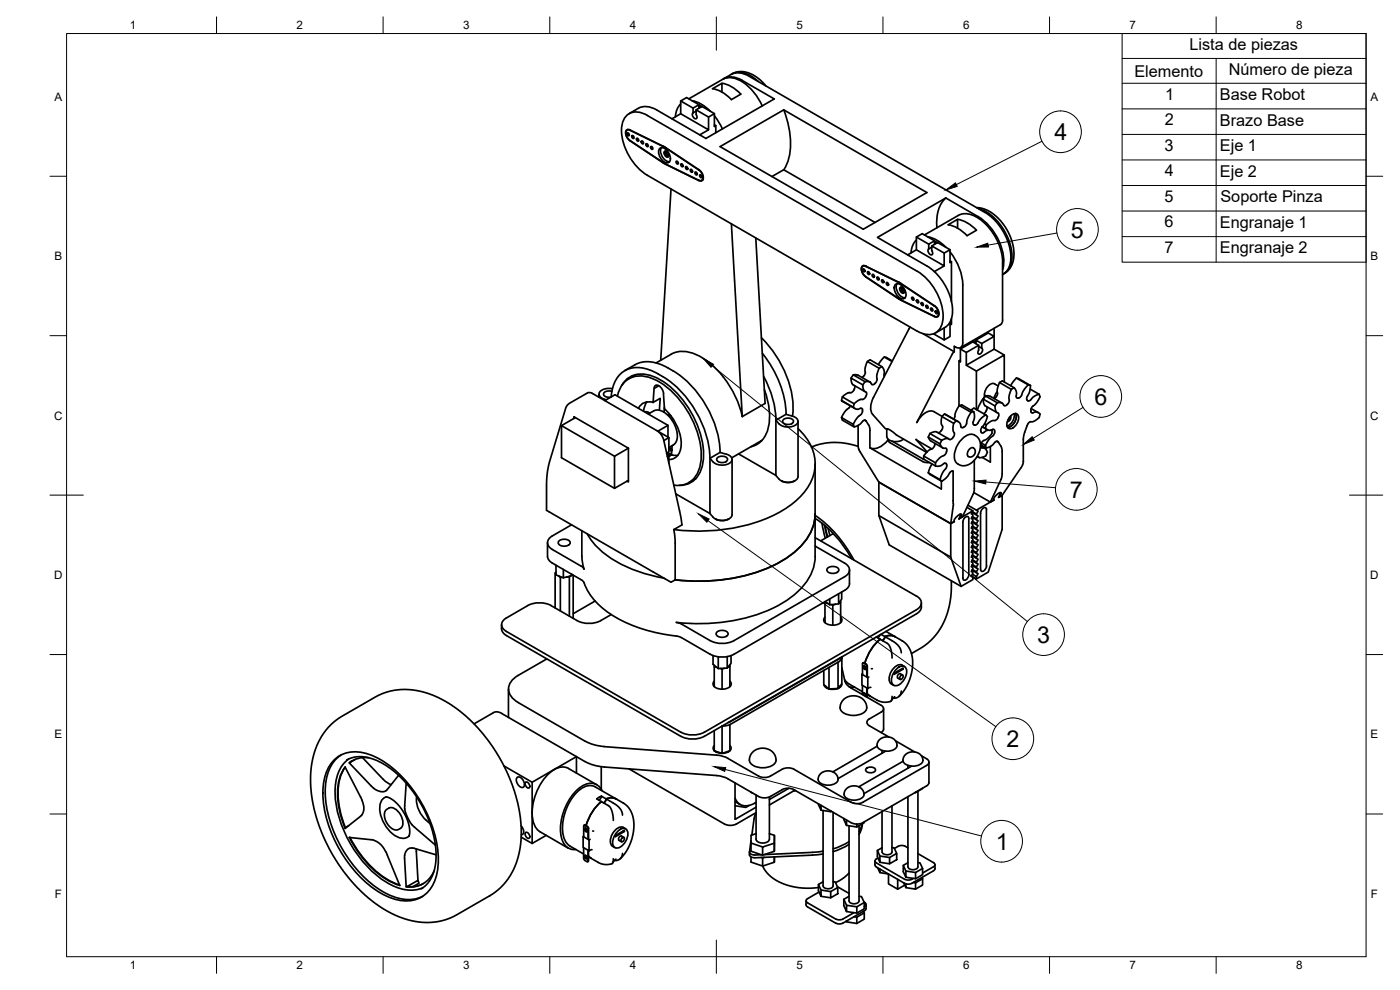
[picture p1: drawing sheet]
<svg xmlns="http://www.w3.org/2000/svg" width="420mm" height="297mm" viewBox="0 0 420 297" stroke-linecap="round" stroke-linejoin="round" font-family="sans-serif">
<defs><g id="words">
<g font-size="7">
<text x="316.4" y="42">4</text>
<text x="321.4" y="71.3">5</text>
<text x="328.4" y="121.4">6</text>
<text x="321.1" y="149.3">7</text>
<text x="311.3" y="192.9">3</text>
<text x="302.1" y="224.2">2</text>
<text x="298.9" y="254.9">1</text>
</g>
<g font-size="4.9">
<text x="357" y="15.1">Lista de piezas</text>
<text x="340.4" y="23">Elemento</text>
<text x="368.8" y="22.5">Número de pieza</text>
<text x="349.7" y="29.9">1</text>
<text x="366.1" y="30">Base Robot</text>
<text x="349.6" y="37.6">2</text>
<text x="366.1" y="37.7">Brazo Base</text>
<text x="349.5" y="45.2">3</text>
<text x="366.1" y="45.3">Eje 1</text>
<text x="349.6" y="52.9">4</text>
<text x="366.1" y="53">Eje 2</text>
<text x="349.5" y="60.6">5</text>
<text x="366.3" y="60.7">Soporte Pinza</text>
<text x="349.5" y="68.2">6</text>
<text x="366.1" y="68.3">Engranaje 1</text>
<text x="349.5" y="75.9">7</text>
<text x="366.1" y="76">Engranaje 2</text>
</g>
<g font-size="3.5">
<text x="39" y="8.8">1</text>
<text x="89" y="8.8">2</text>
<text x="139" y="8.8">3</text>
<text x="189" y="8.8">4</text>
<text x="239" y="8.8">5</text>
<text x="289" y="8.8">6</text>
<text x="339" y="8.8">7</text>
<text x="389" y="8.8">8</text>
<text x="16.3" y="30.2">A</text>
<text x="411.3" y="30.2">A</text>
<text x="16.3" y="78">B</text>
<text x="411.3" y="78">B</text>
<text x="16.2" y="125.9">C</text>
<text x="411.2" y="125.9">C</text>
<text x="16.2" y="173.7">D</text>
<text x="411.2" y="173.7">D</text>
<text x="16.3" y="221.6">E</text>
<text x="411.3" y="221.6">E</text>
<text x="16.4" y="269.4">F</text>
<text x="411.4" y="269.4">F</text>
<text x="39" y="290.8">1</text>
<text x="89" y="290.8">2</text>
<text x="139" y="290.8">3</text>
<text x="189" y="290.8">4</text>
<text x="239" y="290.8">5</text>
<text x="289" y="290.8">6</text>
<text x="339" y="290.8">7</text>
<text x="389" y="290.8">8</text>
</g>
</g></defs>
<!-- layer: Visible -->
<g fill="none" stroke="#000" stroke-width=".51">
<path d="M188.1 34.6a5 5 0 0 1 6.2 0l81 46.8a16.8 16.8 0 0 1 7.7 14.6 4.4 4.4 0 0 1-6.7 3.9l-82-47.3a16.8 16.8 0 0 1-7.7-14.6 5.4 5.4 0 0 1 1.5-3.4zM188.2 39.9l.5 .2 .1 .6-.5-.2zM188.5 38.8l-.3 .2M189.1 39.1l10.1 4.8M189.2 39.1a.9 .9 0 0 0-1.2 .1 .9 .9 0 0 0-.1 1.1l.6 1.3 .7 .6M189.2 39.1h-.1M204.3 30.3v3.8l8.3 4.9v-3.9M204.3 34.1l-2.6 1.6M204.3 31.2l-1 1.3-.6 2.6M206.7 29.7l10.2-5.9a6.8 6.8 0 0 1 7.5 2 18 18 0 0 1 4.4 6M207.7 30.2a10.2 10.2 0 0 1 5.5 3.2M208 33.8a1.13 1.13 0 0 0 1 1.8l.2-.4-.3-.8"/>
<path d="M208.9 34.4v-1.4l1.8-1.1 3.7 2.2v3.8l.4-.2M208.9 33l3.7 2.1 1.8-1M209.8 32.5v-1.1l-1.8 1v1.5l.9-.6M209.8 31.4l-3.7-2.1-1.8 1 3.7 2.1M209.8 31.7l.8 .3M210.6 32h-.5l-.3 .3M212.6 39l-2.6 1.5M214.4 37.5l.4 .2v2.1M214.4 34.8l2.4 3.9M216.7 25a9.9 9.9 0 0 1 5.6 3.3l-2.8 1.6a10.2 10.2 0 0 0-5.7-3.3l2.9-1.6v2.7M217.1 23.7a5.4 5.4 0 0 1 5.7 .4M217.3 23.6a6.5 6.5 0 0 1 4.6-1.7l1.5 .3 1.5 .7 70.7 40.8"/>
<path d="M219.6 22.3a5.7 5.7 0 0 1 6.2 .8l1.8 1.3M219.7 22.2l2.3-.7 2.5 .3 1.6 .7 1.4 1 2.4 2.3M222.7 24.1l9.7 5.6-20.5 11.8-14.8-8.5a5.5 5.5 0 0 0-5.5-.5l-2.8 1.6M235.2 33a23 23 0 0 1 1 16l-1 1.9M189.1 42.2l10 6.6M189.2 42.3a2.61 2.61 0 0 1-1.2-3.3l.7-.2 .5 .2 9.9 4.9M189.2 42.3l9.9 6.6M189.6 40.7l.5 .2 .1 .6-.4-.2zM191.1 41.5l.4 .2 .2 .6-.5-.1zM192.5 42.4l.5 .1 .1 .6-.5-.1zM193.9 43.2l.5 .1 .1 .6-.5-.1zM195.3 44l.5 .1 .1 .7-.5-.2z"/>
<path d="M197.9 44.7a1.57 1.57 0 0 1 2.4 .6l.7 1.1a1.43 1.43 0 0 1 .2 1.6 1.43 1.43 0 0 1-1.3 .8 3.4 3.4 0 0 1-2-4.1zM198.5 44.3a3.2 3.2 0 0 0 2.4 4.2M199.1 43.9l10.6 7M199.1 48.9l.7 .4M199.1 44l.6 .4M199.1 48.8l10.6 5.3M199.5 45.4a1.16 1.16 0 0 1 1 1.7 1.16 1.16 0 0 1-1-1.7zM199.7 45.3a1.36 1.36 0 0 0 .9 1.7M199.7 44.4l10 6.6M199.8 44.3l-.1 .1M199.8 49.2l9.9 4.9a.95 .95 0 0 0 1.2 0 .95 .95 0 0 0 .1-1.3l-.6-1.3-.7-.6M200.2 45.6a.47 .47 0 0 0-.1 .6 .47 .47 0 0 0 .6 .2"/>
<path d="M201.4 56.7l-3.1 51.4M202.9 48.4l.5 .1 .1 .7-.4-.2zM204.3 49.2l.5 .1 .2 .7-.5-.2zM205.8 50l.4 .2 .2 .6-.5-.1zM207.2 50.9l.5 .1 .1 .6-.5-.1zM208.6 51.7l.5 .1 .1 .6-.5-.1zM209.7 50.9a2.47 2.47 0 0 1 1 3.1l-.6 .2-.4-.2M209.7 50.9v.1M210 52.5l.5 .1 .1 .7-.5-.2zM210.9 54l-.3 .2M216.1 44l19.1-11 43 24.8-19.1 11zM235.2 50.9l27.4 15.8"/>
<path d="M235.2 50.9l-3.5 2.1M283.8 59.4l9.7 5.5a16.5 16.5 0 0 1 7.6 15.3l-.2 .7M283.8 59.4l-20.5 11.8 14.8 8.6M283.9 59.4a10.3 10.3 0 0 0-2.7 8.9M219.5 67.2l3.3 57.8M226.8 71.4l2.8 49.6-6.8 4M259.2 79.7l-.3 .1M259.9 79.9l10.1 4.9 10.4 6.9a2.61 2.61 0 0 1 1.1 3.2l-.7 .2-.4-.1M259.9 80l10 4.8M259.9 79.9a.95 .95 0 0 0-1.2 0 .95 .95 0 0 0-.2 1.2l.7 1.4 .7 .6M259.9 79.9a.9 .9 0 0 0-1.2 .1 .9 .9 0 0 0-.1 1.2l.6 1.2 .7 .6M259.9 79.9v.1"/>
<path d="M275 72l-1 1.4-.6 2.5M275 71.1v3.9l8.4 4.8v-3.9M275 75l-2.6 1.5M278.1 79.7a16.6 16.6 0 0 1 7.6 15.2 4.9 4.9 0 0 1-2.1 3.4l-2.8 1.6M278.4 71.1a10.2 10.2 0 0 1 5.5 3.1M278.7 74.7a1.13 1.13 0 0 0 1 1.7l.2-.4-.3-.8v-1.4l1.8-1 3.7 2.1v3.9l.4-.3M279.6 73.8l3.8 2.1 1.7-1M279.6 74.2l-.9 .5M280.5 73.3v-1.1l-1.8 1.1v1.4M280.5 72.2l-3.7-2.1-1.8 1 3.7 2.2M280.5 72.5l.8 .3h-.5l-.3 .3M283.4 79.8l-3 1.7"/>
<path d="M285.1 78.3l.4 .2v12M285.1 75.6a16.9 16.9 0 0 1 3.8 9.9v17.4a1.4 1.4 0 0 1-.8 1.5 1.4 1.4 0 0 1-1.7-.5v1.7M287.4 68.5v-2.7l-2.8 1.6a10.2 10.2 0 0 1 5.6 3.3M287.4 65.8a10.2 10.2 0 0 1 5.7 3.3l-2.9 1.6M287.6 64.6l-10.1 5.9M287.6 64.6a6.2 6.2 0 0 1 6.7 1.4 17.4 17.4 0 0 1 6.6 12.6M293.1 62.3l1.4 .1 1.4 .5 2.9 1.8 2.2 2.4 2 3.5 1.1 3.3 .1 3.6-.8 2.6-.8 1-1.2 .9M293.6 62.6a15.1 15.1 0 0 1 9.5 10.5 8.9 8.9 0 0 1-.6 8l-1.2 1M295.6 63.7a16.6 16.6 0 0 1 7.6 15.2 4.7 4.7 0 0 1-2.3 3.5M300.9 78.6v17.4l-.2 .9-.4 .5-12 6.9M258.9 80.7l.5 .2 .1 .6-.4-.1zM259.9 83l10.6 7"/>
<path d="M259.9 83.1l10 6.6M260.4 81.6l.4 .1 .2 .6-.5-.1zM261.8 82.4l.5 .1 .1 .6-.5-.1zM263.2 83.2l.5 .1 .1 .6-.5-.1zM264.6 84l.5 .1 .1 .7-.5-.2zM266 84.8l.5 .1 .1 .7-.4-.2zM268.6 85.5a1.57 1.57 0 0 1 2.4 .6l.7 1.1a1.43 1.43 0 0 1 .2 1.6 1.43 1.43 0 0 1-1.3 .8 3.4 3.4 0 0 1-2-4.1zM269.2 85.1a3.2 3.2 0 0 0 2.4 4.3M269.8 89.7l.7 .4M269.8 84.8l.7 .4M270.2 86.2a1.16 1.16 0 0 1 1 1.7 1.16 1.16 0 0 1-1-1.7zM270.4 86.2a1.36 1.36 0 0 0 .9 1.6"/>
<path d="M270.4 90l10 4.9M270.4 85.2l10 6.6M270.5 85.1l-.1 .1M270.5 90.1l9.9 4.9M270.9 86.4a.47 .47 0 0 0-.1 .6 .47 .47 0 0 0 .6 .2M272.8 98.6l-10.7 20.7M273.2 98.1l-.4 .5M273.6 89.2l.5 .2 .2 .6-.5-.1zM275.1 90l.4 .2 .2 .6-.5-.1zM276.5 90.9l.5 .1 .1 .6-.5-.1zM277.9 91.7l.5 .1 .1 .6-.5-.1zM279.3 92.5l.5 .1 .1 .7-.5-.2z"/>
<path d="M280.4 91.8a2.47 2.47 0 0 1 1.1 3.1l-.7 .1-.4-.1M280.5 94.9l-.1 .1M280.5 91.7l-.1 .1M280.7 93.3l.5 .2 .1 .6-.5-.2zM281.6 94.8l-.3 .2M283.4 98.4v3.6M285.1 97.1v3.9l-1.7 1-3.2-1.8M285.5 95.6v1.8l-.4-.3M285.5 96.9l-.4 .2M298.3 98.5v6.3l-8.3 4.8v-3.8M179.7 118.3v.9M183.6 117.4l-1.3-.1a.92 .92 0 0 0-1.2 .8 .92 .92 0 0 0 .9 1l1.3 .1"/>
<path d="M183.8 116.6a3.5 3.5 0 0 0-4 1.4 2.08 2.08 0 0 0 2.1 2M185.3 118.9a7 7 0 0 1 10.2-5.4 25.6 25.6 0 0 1 13.2 14.5 18 18 0 0 1 .6 14 6.5 6.5 0 0 1-7.1 3.6M186.6 115.7a7.2 7.2 0 0 1 9.7-2.7 27.2 27.2 0 0 1 13.8 16.8 15.4 15.4 0 0 1-.7 13.1 6.4 6.4 0 0 1-5.5 2.7M187.5 111.2a11.6 11.6 0 0 1 6.6-2.7 20.1 20.1 0 0 1 13.1 6.9 31.7 31.7 0 0 1 8.9 20.3M190.7 112.4l-.1 .1M190.9 112.4l-2.2 1.2M196.3 116.5a.95 .95 0 0 1 .7-1 .95 .95 0 0 1 1.1 .5l1 1.7 .3 5a13.8 13.8 0 0 1 4.7 12.5 3.5 3.5 0 0 1-3.3 2.7M197.5 112.2a31 31 0 0 1 15.6 25.3M197.5 112.2a9.5 9.5 0 0 0-11-.3 10.1 10.1 0 0 0-3.1 7.2M197.7 115.7l-1.4 .9-.3 4.1 2.1-1.2-.2 3.6M201.4 106.3l-4.5 2.6M201.4 106.3a8.9 8.9 0 0 1 8.8 .7l3.5 2.5 3.4 3.7"/>
<path d="M217.1 113.2a29.8 29.8 0 0 1 5.7 11.8M228.5 101.4a31.1 31.1 0 0 1 9.5 22.1l-.2 1.4M228.8 106a30.9 30.9 0 0 1 7.1 18.3M229.2 112.9a28.5 28.5 0 0 1 3.7 13.2M229.4 116.9a17 17 0 0 1 .1 14.1 6.4 6.4 0 0 1-4.1 3M252.8 119.1l-.2 1M256.1 112.5l-.7 .9M256.2 117a1.23 1.23 0 0 1-1.4 .8l-2 1.3 3.5 2 1.2-.9 .8-.3a1.29 1.29 0 0 0 1.5-.8M256.4 115.7l.2 .4-.3 .9M258.8 113.3v-.1a1.8 1.8 0 0 0 .8-2.2l.7-2.6 3.5 2.1-.7 2.5a1.77 1.77 0 0 1-1.4 2.4l-.7-.8-1.4-.1M259.5 117.4l-3.6-2-.3-.7-.2-1.3 3.5 2.1 .2 1.2 .3 .7a.94 .94 0 0 1 .8 .7 .94 .94 0 0 1-.4 1M259.6 114.5l-3.5-2 1.4 .1 3.6 2"/>
<path d="M259.6 114.5l-.6 1M261.1 108l3.7 2.1 .6 1.2v1.7M261.2 108l-.9 .4M262.1 119.3a4.9 4.9 0 0 0-.2 5l3.7 4.3 .5 .2M264.7 110l-.8 .5M265.4 107.1l2.4 1.2M267.7 108.5l-2.3-1.4-1.7 2.3M277.1 100.1l9.3 5.4M286.4 105.5l-.6 .6-10.7 20.7a5.2 5.2 0 0 1 4.9-3.4l.3 .1M288.2 108.1l-.4 .2v13.5M290 109.6l3 1.7M292.1 102.6h.4l.4 .3"/>
<path d="M292.9 103.1v-1l1.7 1v1.4l-.9-.5M292.9 102.1l3.7-2.2 1.7 1-3.7 2.2M292.9 102.3l-.9 .3M293.7 103.6l-3.7 2.2-1.8-1.1M294.6 104.5a1.13 1.13 0 0 1-.9 1.7l-.2-.4 .2-2.2-1.7-1-3.8 2.1v3.9l-.4-.3M295.1 119.7l.1 1.1 .4 .9 3.6 2.1M295.1 119.7l3.5 2.1M295.7 118.8h1.4l3.7 2.2M295.7 118.8l3.6 2M295.8 118.8l-.7 .9M298.3 104.8l3.1 1.7M299.3 117.5l-1 2"/>
<path d="M299.4 118l-.3 .9-.7 .7M299.6 115.8l-1.1-.6a2.64 2.64 0 0 0-2.9 2.3l-.1 1.6-1.2 1.6-1 2.3M300 114.8l-.7 1.8 .1 1.4M300 114.8l3.5 2M300 114.8l.8-.5 3.6 2M301.4 114.6v-8.1l-8.4 4.8v11.6M303.5 116.8l-.7 2.6a1.72 1.72 0 0 1-1.4 2.3l-.9-.8-1.2-.1M304.4 116.3l-.9 .5M305 113.4l-1.7 2.3M305 113.4l3.6 2.1M305 113.4l.7 .2 3.5 2.1M308.6 115.5l.7 .2"/>
<path d="M308.6 115.5l-1.7 2.3a1.52 1.52 0 0 1-1.7 1.7l-.2-.4v-1.7l-.6-1.1M309.2 116.7l2.7 1.6M309.2 115.7l-.2 1.8-.8 1.8v.8M311.9 118.3l-1.3 .5-1.8 1.5-.5-.3M311.9 118.3a1.89 1.89 0 0 1-.4 2l-1.5 1.6M168.5 127.7l15.9 9.2M172.3 125.5v-.4l16.3 9.4M172.7 125.3l-4.2 2.4v9.6l15.9 9.2M181.5 120.2l3.1-1.8 15.9 9.2v3.5M188.6 134.5v10.1l-.4-.2M188.6 134.5l-4.2 2.4v9.6l4.2-2.4M193.5 123.6h.9l.6 .4"/>
<path d="M194.2 120.6l-.7 1.2-.3 1.6M194.6 124.2a4.1 4.1 0 0 1 6.3 .8 7.9 7.9 0 0 1 2 7.6l-.8 .9-1.4 .8M196 120.7a3.5 3.5 0 0 0-4.4 1.8M197.2 129.3l-19.8-11.4h-1.1l-5.4 3.1-.6 .5-.5 .9-5.2 17.3-.5 4.2-.1 9.2 37.4 21.6 1.2-.7v-11.6l-.4-3.5M197.2 129.2l1.3 1.2 .7 1.8M199.4 122.2l-.1 1.5M200.1 136l.6-.4v-4.3l-1.5 .9 4.9 21.7 .6 3.6-2.5 1.4M200.2 136.3l.5 .4-.4 .2M200.3 124.4l1.1 .4M200.5 135.7v.8M200.5 127.6l-3.1 1.8 3.3 1.9M200.7 136.7v2.3"/>
<path d="M201 134.5l.4 .1 .2 .6-.5-.1zM201.5 136.5l-.8 .4M201.5 136.5l1.9 .1M201.5 136.4l-.5-.3 .1 .6M201.7 133.7l-.2 2.8M201.8 125.4v.9M213.1 137.5v16.6l-10.3-5.9M213.1 137.5l.9 1.1M215.2 137.4a2.11 2.11 0 0 1 3.1 .3 1.82 1.82 0 0 1-3.1 .6l-.1-.6zM216.1 135.7l-3 1.8M216.1 135.7l1.9 .6M218 136.3l.6 .2a1.41 1.41 0 0 1 1.1 1.5 1.41 1.41 0 0 1-1.4 1.3 4.3 4.3 0 0 1-4.3-.7"/>
<path d="M219.7 137.8v16.6a2.97 2.97 0 0 1-3.6 1.7l-1.2-.3-.9-.6M228.6 132.2l-.2 .1M228.7 132.1l-9.1 5.3M232.9 126.1v16.5l-11.2-6.4M235 126a2.11 2.11 0 0 1 3.1 .3 1.82 1.82 0 0 1-3.1 .5l-.1-.5zM235.9 124.3l-3 1.8M235.9 124.3l1.9 .6M237.8 124.9l.6 .2a1.41 1.41 0 0 1 1.1 1.5 1.41 1.41 0 0 1-1.4 1.2 4.3 4.3 0 0 1-5.2-1.7M239.5 126.4v16.6a2.97 2.97 0 0 1-3.7 1.7l-.6-.1a3.9 3.9 0 0 1-2.3-2M239.5 128.6a13.5 13.5 0 0 1 4.4 14.6 22 22 0 0 1-11.6 11.3 54.8 54.8 0 0 1-30.1 4.4M244.6 139.2v27.7M252.6 125.3l.2 .7"/>
<path d="M252.8 126.1l3.5 2 1.6-.7 1.2-1.2h.7M254.7 122.5l-1.1 .9-1.1 1.9 3.6 2M255.2 121.8l-.5 .7M256.1 127.3l.2 .8M256.3 121.1l-.2 1.1M256.5 122.6l-4-2.5 4.4 2.6 .6 .1 1-.3a1.34 1.34 0 0 1-.3 2M257.5 133.9l-3.2-.8-4.2-.4-3.7 .5-2.9 .9M257.5 127.6v6.2M257.6 133.7l.1 .9M257.7 134.7l.4 .9M258.1 135.6l5.7 9.1M258.2 124.5l-1 .9-1.1 1.9"/>
<path d="M259.5 126.1l.4 .3 .8 1.1M259.8 126.2l.2 .2M260.7 127.5l.4 1.1v5.8M261.1 134.4l21.4 12.3v-2.4M266.1 131a2.78 2.78 0 0 0 3.8 1.4l1.3-.7M266.1 131v-2.2a3.4 3.4 0 0 1 2.4 1.3l9.6 5.6M266.4 131.7v.3M266.5 131.9l.6 .9 9.8 5.7 1.2 .3h.9M266.5 132.1a4.8 4.8 0 0 1-5.4 2.2M267.8 132.4l9.6 5.5M277.2 136.8v1l3.6 2M278.6 131.1l.7 1.2 3.7 2.1"/>
<path d="M278.6 131.1l3.5 2.1M279.1 130.1l-.5 1M279.1 130.1l1.2-.5 .7-.1 3.6 2.1M279.1 130.1l3.5 2M279.6 134.7l-4.7-2.8 3.3 3.7M279.7 139.2l-1.1 2.7M280.3 123.5l2.4 1.4M280.5 133.6a1.95 1.95 0 0 1-1.5 1.3l-1.8 1.9 3.6 2.1 1.8-1.9a1.77 1.77 0 0 0 1.4-2.5h-.2M280.6 133l-.1 .6M280.8 138.8v1M282.1 133.2l.8 1.1 .8 .2M282.6 132.1l-.5 1.1"/>
<path d="M282.7 125l-.2 2.2a1.56 1.56 0 0 1 .4 1.6 1.56 1.56 0 0 1-1.4 1M282.7 125l3.5 2M283.5 124.2l4 2.3M283.5 124.2l3.5 2.1M283.5 124.2l-.8 .8M284 139.2l.1 .9-1.4 2.1-.6 1.7M284 139.2l-.5-.2-1.5 .8h-1.2M286.2 131a.95 .95 0 0 1-.7 .8 .95 .95 0 0 1-1-.2h-.8l-1.1 .5M286.2 127l-.2 1.5 .1 .9a1.32 1.32 0 0 1 .1 1.6M286.6 124.9l-.4 .8M287 126.3l1.1 .7 .3 1.2a1.36 1.36 0 0 0 1.7-1.2M287 126.3l-.8 .7"/>
<path d="M287.9 121.7l-1.1 1.9-.2 1.3M287.9 121.7l3.5 2-1.1 2-.2 1.3M287.9 121.7l.8-.2 3.5 2.1 .3 1.4-.4 1.6a.74 .74 0 0 0 .5 1 .74 .74 0 0 0 .9-.7l.8-1.2 1.5-1.2M288.6 131.8a3.2 3.2 0 0 1 4.2-1.1l.9 .9 .5 1.5-.1 1.9-.6 1.5-1.3 1.8-1.2 .9-1.4 .5-1.4-.1a2.76 2.76 0 0 1-1.7-3.5 8.2 8.2 0 0 1 2.1-4.3zM290.6 136.9a1.55 1.55 0 0 1-.1-1.8 1.55 1.55 0 0 1 1.7-.6l.5 .8-.3 1.1-.8 .7-1-.1M291.4 123.1l.9-.6 3.5 2M292.2 123.5l-.8 .2M292.4 138.1l-.1 9.5-3.4 7.5-1.1 .6M293.2 137h.3M293.4 137l.5 .3M294.3 133.8l1.2 .7M294.4 133.5l1.6 .9"/>
<path d="M294.5 133l1.2 .7M294.8 128.1l1.4 .8M294.9 128l.8 .5M295.5 127.2l.5 .3M295.7 128.5l1.2 .6 1-.3M295.8 133.6l.2 .8M295.8 124.5a.99 .99 0 0 1 .3 1.4l-.8 1.6-.8 1-.1 .9M296 127.5l-.2 1M296.1 122a2 2 0 0 1-.9 2.1M296.6 129l-1.6 .9h-.4l-.2-.5M297.2 134v4.6l-2.4-1.4M297.5 129l.2 .1"/>
<path d="M297.6 129l.1 .1M297.7 129.1a2.55 2.55 0 0 1-1 2.1l-.8 .7a1.71 1.71 0 0 0-1.4 2.4l1 .2 .6 .8a1.34 1.34 0 0 1-.7 1.7l-1.1 .3-.8-.3M297.9 130.8l-1.1 1-1.1 1.9M297.9 128.8h.3a1.34 1.34 0 0 1-.3 2M298.5 132.8l-1.2 1.1-1.3 .5M298.6 121.8l.1 1.1 .4 .8a.92 .92 0 0 1 .8 .7 .92 .92 0 0 1-.4 1 1.32 1.32 0 0 1-1.6 .8l-1.9 1.3M299.1 132.4l.5 .3 .8 1.1M299.3 120.8l-.7 1M299.6 132.7l-.5-.3-.5 .3M300.4 133.8l.4 1.7M300.8 135.5l-.2 7.7-3.4 7.5 1.1-.7M303 125.1l-.6 1"/>
<path d="M303.3 124.8a1.3 1.3 0 0 1-1 1.7M303.5 124.7a1.26 1.26 0 0 1 1.7-.5 1.26 1.26 0 0 1 .5 1.7 2.8 2.8 0 0 1-3 2.6 2.8 2.8 0 0 1 .8-3.8zM304.4 124.1a3.6 3.6 0 0 1-2.2 3.8M304.8 124.1a3.3 3.3 0 0 1-2.4 4.1M307.1 138.5h.1M309.3 126.5l-.5 .2-.4 .6-1.1 3.3-.2 8.1-.7 1.7M309.4 123.4l.1 .4 .5 .1M309.5 122.6l2.2 1.2M310 123.9l.9-.3 .9 .3a1.03 1.03 0 0 1-.3 1.7l-1.2 .8-1 .1M310 121.9l-.5 .5-.1 1M171.5 157.5l-5.7 3.3a2.16 2.16 0 0 0-1.5 2 2.16 2.16 0 0 0 1.5 2.1M174.6 159.2v7.7"/>
<path d="M208.8 143.7h-.2M208.9 143.6l-2.2 1.2M213.1 154.1l.9 1.1M214.7 155.7a4.2 4.2 0 0 0 4 0M214.9 155.8l.1 .1M218.5 155.8l-.1 .1M234.5 144.3a4.2 4.2 0 0 0 4 0M234.7 144.4h.1M238.3 144.4h-.1M244.6 154.6a37 37 0 0 1 11.7 13.4M244.6 154.2a16.5 16.5 0 0 1-8.4 13.1 51 51 0 0 1-31.7 6.9l-1.9-.2M244.7 155.6a32.9 32.9 0 0 1 10.8 12"/>
<path d="M246.7 157l1 4.5M247.5 157.6l.8 3.5M247.7 157.8l.7 3.3M248.5 158.6l.6 2.1M263.8 144.7v10l3.1 8.8 21.5 12.4 3.6-2v-.7l-.5-.3 .5-.9v-.2l-.5-.3 .5-.9v-.3l-.5-.3 .5-.9v-.2l-.5-.3 .5-.9v-.3l-.5-.3 .5-.8v-.3l-.5-.3 .5-.9v-.3l-.5-.3 .5-.8v-.3l-.5-.3 .5-.9v-.3l-.5-.2 .5-.9v-.3l-.5-.3 .5-.8v-.3l-.5-.3 .5-.9v-.3l-.5-.3 .5-.8v-.3l-.5-.3 .5-1.2-.5-.3 .5-.8M263.8 154.7l21.5 12.5 3.1 8.7M263.8 144.7l21.5 12.4v10.1M263.8 144.7l21.5 12.4 1.1-.6M278.6 141.9l3.5 2M282.1 143.9l.5 .5M285.9 141.3h.1M285.9 141.3l-.7 .3-1 1.6-1.6 1.2-3.5-2.1-.5-.5"/>
<path d="M285.9 141.3l.2 9.8M286 150.2h.1M286.1 151.1l-.8 6 1.1-.6M286.4 156.5h.1M287.8 155.7l.7-1 .1-.4a2.57 2.57 0 0 0-2.2 2.2M288.1 154.3l-.3 1.4M289.6 155.2l.7-.2 .5 .6v16.8l-.6 1.4a.65 .65 0 0 1-1.2 0v-17.2zM290.2 152.2l1.8 1.1-4.2 2.4M290.5 151.6l3 1.8-.5 .8M291.7 159.5l1.8 1.1-.5 .8M291.7 158.1l1.8 1-.5 .9M291.7 156.6l1.8 1.1-.5 .8"/>
<path d="M291.7 155.2l1.8 1-.5 .9M291.7 153.7l1.8 1.1-.5 .9M291.8 159.3l1.2 .7v.3M291.8 157.8l1.2 .7v.3M291.8 156.4l1.2 .7v.3M291.8 155l1.2 .7v.2M291.8 153.5l1.2 .7v.3M292.2 147.8l5 2.9M294.9 152.6l.7-.3 .4 .3v.3l.1 16.9-.6 1.3a.65 .65 0 0 1-1.1 .1l-.1-17.3zM298.3 150h.1M298.3 150l-5.3 3.1M299.7 149.2l.7-1v-.4a2.57 2.57 0 0 0-2.1 2.2"/>
<path d="M299.7 149.2l1.1-.6v10.2l-4.2 12.8-3.6 2.1-1.5-.9M300 147.8l-.3 1.4M306.4 140.4l-5.6 8.2-1.1 .6M164.3 162.8v4.1l.6 1.3 .9 .8 8.6 5M165.8 164.9l8.6 5 .9 .9-.5-1.9-.2-2M166.6 172l.3 .2M166.9 169.6v2.9l2.2 .9M166.9 171.6l-.3 .4v10.4M167.6 172.8l.6 .4M167.7 162.4a2.38 2.38 0 0 1 3.4 .3 1.96 1.96 0 0 1-3.1 .9 .75 .75 0 0 1-.3-1.2zM168.2 173.2v10.1M168.7 173.2h-.5"/>
<path d="M169.1 170.9v2.5l2.4-.7M170.9 173.1l-1 .1M171.1 172.8l-.2 .3v11.8M171.5 172.3v.4l.1-.4M172 172.6v12.9M174.4 174l.9 .8M175.3 174.9a21.4 21.4 0 0 0 11.3 11.3 53.1 53.1 0 0 0 17.2 4.8l9.4 5.3M176.2 160.1a26.9 26.9 0 0 0 15.3 11.4l3.8 1.1 4 .9M244.6 161.3l30.5 17.5a2.16 2.16 0 0 1 1.4 2.1 2.16 2.16 0 0 1-1.4 2l-63.7 36.8M244.6 163.8l8.9 5.2M244.6 166.9a16.4 16.4 0 0 1-8.3 13.1 50.8 50.8 0 0 1-31.5 6.9l-1.8-.2 1.5 .5 8.7 5a7.9 7.9 0 0 0 7.1 0M248.3 170.5a2.38 2.38 0 0 1 3.4 .3 1.96 1.96 0 0 1-3 .9 .75 .75 0 0 1-.4-1.2z"/>
<path d="M249 179.7v1.8l2.7-.3M250.1 160.1l-3.8 2.2M252.6 177.6v2.1l-.9 1.5v-3M253.5 173l-33.3 19.2M253.5 177.1l-33.3 19.2M253.5 169a2.16 2.16 0 0 1 1.5 2 2.16 2.16 0 0 1-1.5 2M254.9 171v4.5l-.5 .9-.9 .7M285.5 174.2v3.7l-.6 3.7-.7 2.8-1.6 3.5-1.7 2.6-2.2 2.3-2 1.5-3.2 1.8M291.7 171.1l1.8 1-.5 .9M291.7 169.6l1.8 1.1-.5 .9M291.7 168.2l1.8 1-.5 .9M291.7 166.7l1.8 1.1-.5 .9"/>
<path d="M291.7 165.3l1.8 1.1-.5 .8M291.7 163.9l1.8 1-.5 .9M291.7 162.4l1.8 1.1-.5 .8M291.7 161l1.8 1-.5 .9M291.8 172.3l1.2 .7v.7M291.8 170.9l1.2 .7v.2M291.8 169.4l1.2 .7v.3M291.8 168l1.2 .7v.3M291.8 166.5l1.2 .7v.3M291.8 165.1l1.2 .7v.3M291.8 163.6l1.2 .7v.3M291.8 162.2l1.2 .7v.3"/>
<path d="M291.8 160.7l1.2 .7v.3M150.5 187.4v1.3M150.5 188.7l.3 .8 1.2 1.2 52.3 30.2M164.1 197.7l-8.6 4.9a4.2 4.2 0 0 0-1.7 6.8l1.7 1.4M178.6 180.3l-6.6 3.8M183.4 184.4a12 12 0 0 1-5.4 2.6h-2.5l-1.6-.5-8.5-4.8a7.7 7.7 0 0 0-7 0l-6.4 3.7a2.14 2.14 0 0 0-1.5 2 2.14 2.14 0 0 0 1.5 2.1l52.3 30.2a7.9 7.9 0 0 0 7.1 0M213.2 196.3a7.8 7.8 0 0 0 7.1 0M214 196.7v2.6l1.6 1.3M214.4 199.6v6.4M214.4 200l.7 .2M215.1 189.7a2.38 2.38 0 0 1 3.4 .3 1.96 1.96 0 0 1-3.1 .9 .75 .75 0 0 1-.3-1.2zM215.6 197.1v3.5l2.6-.1"/>
<path d="M219.1 199.5v6.5M219.1 200l-.6 .1M219.4 196.7v2.3l-1.2 1.5v-3.5M247.6 180.8l.8 .2M247.6 186.4l-.2 .2M247.6 185.2a1.2 1.2 0 0 0 .6 2 3.6 3.6 0 0 0 4.5-1l-.4-1M249 181.5l-1.4-1v6.3M249.5 181.4l.4 .2M249.9 181.6v6M250.8 181.3l-.9 .3M251.7 198.6l-32.5 18.7-.9 .4-1.6 .1M251.7 197.7l-33.2 19.1"/>
<path d="M252.2 197.3l-.5 .4M252.3 180.2v6.6M252.3 180.8l-.4 .1M252.3 186.4l.2 .2M252.6 197.1l-.2 .9-.7 .6M252.6 197.1v8.1l-1.1 1.4v-7.9M252.7 197l-.1 .5M258.8 199.1l.2-.2 .8 .4 .4 .6M258.8 199.2v3.1M259.1 198.9l-.2 .1M259.1 198.8l1.1 .8 .1 3.4M259.1 199.9l.6 .1 .2 .8-.6-.2z"/>
<path d="M260.1 199.9v3.1M263 191.1l3.7 2.3 .7 1.5 .3 2.5M264.1 190.5l-.7 .9M264.2 191.8a14.2 14.2 0 0 0-4.7 7.2M264.4 190.3l3.5 2 1.4 1.1 .9 1.1 .3 1.4M265.9 189.4l4.9 2.9M268.7 191.1l-1-.4-1.6 .1-.5 .2-.3 .7-.5 .5M270.7 199.6l.7 .4M270.7 199.6a3.2 3.2 0 0 0-3.5 2.5l-.2 .7a2.11 2.11 0 0 0 1.2 2.8M270.8 192.3l1.4 1.1 1 1.6 .5 1.9 .2 2.7-.4 2.5-1 3-1.2 2.2-1.5 1.6M270.8 192.3h.1M276.5 180.9v1.2"/>
<path d="M276.5 182.1l-.5 1.3-.9 .8-63.7 36.7M99 217.7l2.9-2.3 11.8-6.8 2.8-1.1 3.8-.6 4.5 .2 3 .7 2.6 1 5.2 2.8 4.5 3.5 4.8 5.1 2.8 3.6 1.8 2.9 3.6 7.1 1.3 3.5 1 3.9 .7 4 .3 3.1-.3 5.9-.7 3.4-.9 2.6-1.4 2.6-1.8 2.4-3.3 2.9-11.1 6.5-3.3 1.4-3.7 .7-2.8 .1-2.2-.3-3-.7-2.6-.9-5.2-2.8-4.6-3.6-4.8-5-2.7-3.7-2.3-3.5-2.1-4-1.6-3.9-1.3-3.9-.8-3.5-.7-6.4 .1-3.1 .5-3.8 .9-2.9 1.1-2.6 1.3-2.2zM142.3 217.2l5.8-3.4 .9-.2 1 .2 23 13.2v5M152.6 206.7v8.6M155.5 210.8l20 11.6M214.4 219.2v6.1M214.4 205.6l-.2 .2M214.4 204.4a1.2 1.2 0 0 0 .5 2 3.6 3.6 0 0 0 4.5-1l-.3-1M216.2 200.6l.5 .2M216.7 217.9h.1M216.7 200.8v6M216.8 217.9l-.1 8.1-2.3-.7"/>
<path d="M217.4 200.5l-.7 .3M219.1 217.4v7.9l-2.4 .7-1.1-.1-1.2-.6M219.1 205.6l.1 .2M247.3 205.4l.3 .7 1.2 .6M247.8 205.9l.4 .6M248.8 200.2v6.5l-1.6-1.3v-4.2M251.5 206.6l-1 .2-1.7-.1M251.5 206.6l-2.7 .1M252.1 205.8l-.4 .7M252.6 205.2l-.1 .6-1 .8M252.6 200.3l1 4M253.2 209.9l1.8-1 1.5-.1 1 .2 1.1 .5 .8 .7 .5 .9 .2 1a1.93 1.93 0 0 1-1.7 2.2 5.1 5.1 0 0 1-6.2-1.5v-1.3z"/>
<path d="M253.5 203.9l1.2 1.2M253.6 204.3l.4 .9 .8 .8 9.6 5.6M254.7 205.2l4.1 2.3M254.8 206l1.7 .2M258.7 202.3l1.7 1v3.3l-1.7-1zM258.8 205.6v2.8M258.8 202.2l-.1 .1M259.1 208.6v-.5l.3-.2 .5 .6-.1 .4M259.2 200.1l.1-.3 .1 .6 .5 .4M259.3 207.9l.2 .9M259.7 208.9h.1M260.1 206.4v2.7"/>
<path d="M260.3 208.4l3.3 1.9 1.7 .4 2.1-.3 .3-.5v-1M260.3 206.5v2.7M260.3 208.2l.8 .6M260.8 203.1l-.4 .2M260.8 206.3l-.4 .3M264.4 213.7l-3.5 2a1.08 1.08 0 0 0-.7 1 1.08 1.08 0 0 0 .7 1l5.9 3.4M264.4 211.6a1.08 1.08 0 0 1 .8 1 1.08 1.08 0 0 1-.8 1.1M265.2 212.6v6.2l-.2 .5-.6 .5M268.5 209.1l-1 1.1M268.8 201a1.92 1.92 0 0 1 3.1-.6 4.4 4.4 0 0 1-3.1 5.4 1.6 1.6 0 0 1-1.2-2.3l.4-1.3zM270.3 202.8l.5-.3a.76 .76 0 0 1 .1 .9 .76 .76 0 0 1-.8 .4l-.1-.6zM270.5 207.4l-.2 .9-.5 .6-.8 .5-.9 .1"/>
<path d="M270.7 200.6l.3 .2-2.6 1.5v-.3l2.6-1.6v.4M270.9 202.6l-.7-.5a.87 .87 0 0 0-.8 1.3l.8 .5M100.4 227.9a9.9 9.9 0 0 1 10.5-1.5 33.4 33.4 0 0 1 17 17.1 30.7 30.7 0 0 1 3.3 18.1 9.4 9.4 0 0 1-10.6 8.6 25 25 0 0 1-14.7-9.5 36.8 36.8 0 0 1-8.9-24.6 12.4 12.4 0 0 1 3.4-8.2zM102.3 226.5a11.8 11.8 0 0 0-4.7 9.7 37.6 37.6 0 0 0 11.4 26.7 20.4 20.4 0 0 0 14.1 7l2.5-.5 1.2-.4M103.6 230.2l5 9.8M103.6 230.1a15.4 15.4 0 0 0-1.9 12.3l.8 3 1.1 3.2M103.6 230.2a15.6 15.6 0 0 0-1.7 12.1l.7 3.1 1.1 3.1M104 228l2.2-.8 2.5-.2 3.4 .8 2.9 1.4 3.3 2.2 2.8 2.7 2.6 3 2.4 3.7 2 3.9 1.5 4 .9 3.5 .4 3.8-.2 3.4-.9 3.2-1.4 2.4-2 1.7M104.6 227.7a11.4 11.4 0 0 0-4 9.6 34.7 34.7 0 0 0 16 27.8 11.4 11.4 0 0 0 10.3 1.3M105 228.8l-.2 .1 7.3 7.6M105.8 228.2l-.8 .6M106.6 227.9l-1.5 .9"/>
<path d="M108.8 227.3l6.6 6.9 2 1.2M110.6 227.3a7.8 7.8 0 0 0-5.8 1.6M115.9 239.1l1.2 .4 1.2 .8 1.5 1.6 1.4 1.8 1.2 2.7 .4 1.5 .2 1.8-.3 1.2M116 239.1a3.7 3.7 0 0 0-1.9 4.6 9.8 9.8 0 0 0 6.5 7.8 2.5 2.5 0 0 0 2.1-.7M119.6 232.6v.1M119.6 232.6l-3.9 4.7-.7 .3-1-.1-1.9-1M121.9 235l-.4 7.7 .7 2.4 1.7 2.7 6.8 5.8M125 239.1a8.8 8.8 0 0 0 4.1 8M151.2 229.8l8.5 4.9M155.2 233.3a1.51 1.51 0 0 1 2 1.1 1.05 1.05 0 0 1 .3 1.1 1.05 1.05 0 0 1-.9 .8 2.28 2.28 0 0 1-1.4-3zM157.8 234.7a1.16 1.16 0 0 1 1 1.7 1.16 1.16 0 0 1-1-1.7zM175.5 228.5l-2.5-1.5-13.3 7.7v9.2"/>
<path d="M175.6 228.5a13.8 13.8 0 0 0 5.7 1.6l33.7 2.6M175.6 222.3a13.8 13.8 0 0 0 5.7 1.7M179.1 235.5l-8.5-4.9a4.6 4.6 0 0 0-5.1 .9 16.8 16.8 0 0 0-5.8 12.4M180.4 230v6.8M180.5 238.9l1.4 .8M180.5 238.9l-1.4 .8 1.4 .8M180.5 238.9l-.2 .7-.5 .5M180.7 237.3a4 4 0 0 0-6.4-1.2 16.1 16.1 0 0 0-5.7 15.6 3.9 3.9 0 0 0 4.2 3.2M181.3 224l35 2.7 2.2 .8 9.2 5.4 1.1 .3 1.9-.1 4.6-2.5 1.8-.2 1.2 .4 17.1 9.9 1.8 .4 1.8-.4M181.9 239.7l3.6 2.3 1 1.3 .3 1.3M181.9 239.7l1.7-.3 1.4 .4M181.9 239.7l-.2 .7-.5 .5"/>
<path d="M185 239.8l-6.3-3.7a4.3 4.3 0 0 0-4.9 1 15.2 15.2 0 0 0-4.6 14.2 4.3 4.3 0 0 0 1.8 2.5M185 239.8l2.1 1.2M188.8 230.7l29.2 16.8 1.2 .2 1.3-.2 6.4-3.7-.6 1.8M204.3 220.9a7.8 7.8 0 0 0 7.1 0M214.4 223.7l-.4 .6 .4 .9M214.7 225.4l.3 .3M215 232.7l3 .7 9.7 5.6 1.1 .4 1.9-.2 4.6-2.5 1.2-.2 1.2 .2 17.7 10.1 1.8 .5 1.8-.5M218.7 225.4l-.3 .3M219 225.3l-1.2 .6-1.1 .1M219.1 223.7l.3 .6-.3 .9M220.6 234.9v10.9l.4-.2M220.6 239.5a3.5 3.5 0 0 0 5.1 1.9l1.2-.6"/>
<path d="M224.9 228.1l.3-1.4 .8-1.1 1.2-.8 1.4-.3 1.3 .1 1.6 .7 1 1.2 .4 1.6M224.9 228a3.5 3.5 0 0 0 4 2.4 3.5 3.5 0 0 0 4-2.4M225.4 237.7l.4 .2M226.9 238.5v13.3a2.31 2.31 0 0 0 4 0v-12.7M236.7 236.5l-5.8 3.4M238.5 237.1l-7.6 4.4M238.8 237.2l-.7 .1M246.1 232.4l1.3-.9 1.5-.2 1.7 .7 .9 1.4a1.64 1.64 0 0 1-1.7 2 3.7 3.7 0 0 1-4.2-1.1v-1zM253.9 236.8l1.5-.9h1.9l1.1 .6 .8 1.4a1.58 1.58 0 0 1-1.6 2 3.7 3.7 0 0 1-4.2-1.2l-.1-.8zM259.9 230.6a1.95 1.95 0 0 1 2.8 .3 1.67 1.67 0 0 1-2.8 .5zM263.2 223.9l-13.3 7.7M264 221.9l1.5-.7h1.8l1.3 .9 .6 1.1a1.58 1.58 0 0 1-1.7 2 3.7 3.7 0 0 1-4.2-1.1v-1.1z"/>
<path d="M264.7 225.2v.8M265.8 225.4l-14.3 8.2M268.8 222.3l5.7 3.3M271 228.4l-13.3 7.7M271.7 226.5l1.3-.8h1.9l1.4 .8 .6 1.2a1.58 1.58 0 0 1-1.6 2 3.7 3.7 0 0 1-4.2-1.2v-1.1zM272.5 229.7v.8M273.6 229.9l-14.3 8.2M274.8 237.7l-.2 .1M275.5 237.4v22.7a1.73 1.73 0 0 1-3 0v-21.1M276.5 226.8l1.6 .8a1.08 1.08 0 0 1 .7 1.1 1.08 1.08 0 0 1-.7 1l-19.1 11M276.9 236.5l-2.1 1.3M278.8 228.7v6.1l-.4 .8-19.4 11.2"/>
<path d="M104.6 247.7l-.9 .6M105 251.3a28.2 28.2 0 0 0 14.9 14.2M108.6 240.1l.6 2.1-.1 1.2-.5 1.1M108.6 244.5l-5 4.1M116.2 256.5l-1.7-2.9-1.7-1.2-1.4-.5-6.6-.6a29.2 29.2 0 0 0 14.1 14l1.1 .4-3.8-9.2M116.7 242.5a3.5 3.5 0 0 1 3.9 2.7 2.4 2.4 0 0 1-1.1 3.7l-.8 .1-1-.4-1-.8-.9-1.4-.4-1.2v-1.4l.5-.8 .8-.5M125 254.7l.4 9.4M130.9 256.5l-7-2.1-1 .1-.8 .6-.5 1-.2 1.1 .5 8.9 .1-.1M156.4 247.8a1.85 1.85 0 0 1 .3 2.6h-.3M156.4 251.2l3.3 1.9M157.8 249.8a1.16 1.16 0 0 1 1 1.7 1.16 1.16 0 0 1-1-1.7zM159.7 243.9v9.2l4.2-2.5"/>
<path d="M159.7 243.9a6.3 6.3 0 0 0 2.4 5.7M162.1 249.6l8.5 4.9M171 253.9l4.2 2.3M175 251l1.8 1v3.3l-1.8-1zM175.2 254.3v3.5l.9 .7M175.2 250.9l-.2 .1M175.2 247.9v3.1M175.2 247.9l.3-.2 .9 .7 .1 3.3M175.4 247.6l-.1 .1M175.4 247.6l1.2 .7v3.4M175.5 256.7l.5 .1 .2 .8-.6-.1zM175.5 248.6l.6 .1 .1 .8-.6-.2z"/>
<path d="M175.6 248.8v-.3l.1 .6 .5 .4M175.6 256.6v.6l.6 .4M176.5 255.1v3.2l-.4 .2M176.6 255.2v3l-.2 .4M176.6 257.1l2.9 1.6M176.6 256.9l.8 .6M177.1 251.8l-.3 .2M177.2 255l-.4 .3M180.5 240.5l2.6 1.7 .7 1.7 .3 2.3M180.5 240.5a14.2 14.2 0 0 0-4.6 7.2M184.1 257.6l-.3 1.4-.6 .3-1.6 .1-2.1-.7M184.9 257.8l-1 1.1"/>
<path d="M185.1 249.7a1.92 1.92 0 0 1 3.1-.6 4.4 4.4 0 0 1-3.1 5.4 1.6 1.6 0 0 1-1.2-2.3l.5-1.3zM186.7 251.5l.4-.3a.76 .76 0 0 1 .1 .9 .76 .76 0 0 1-.8 .4v-.6zM186.8 256.1l-.2 1-.5 .6-.8 .4-.9 .1M187.1 249.3l.3 .2-2.7 1.5v-.3l2.7-1.6v.4M187.1 241l1.3 1 1.1 1.8 .7 2.5v2.1l-.4 2.7-.8 2.4-1.3 2.4-1.6 1.8M187.1 241h.1M187.2 251.3l-.7-.5a.87 .87 0 0 0-.7 1.3l.7 .5M187.8 248.7a2.21 2.21 0 0 0-3.6 .8 3.2 3.2 0 0 0-.4 4.4l.7 .4M220.6 240.5l1.5 .9M224.8 241.7l-1 .6-3.2-.5M224.9 255.7l.3 1.2 1.3 .4M225.4 257.1v1.6l3.5 1.1v-2.4l.5-.2"/>
<path d="M225.4 252.3l-.4 3.5 .6 .6 .9 .1M225.4 252.9l3.5 1.2M226.3 245.6l-.7 5M226.9 250.1l-1.5 .5v4.8l3.5 1.2v-2.5l3.5-1.1M226.9 242.2l-5.9 3.4M228.5 257.3l.4 .1M228.5 256.5h-2M230.9 250.1l1.5 .5v4.8M232.4 257.1v1.6l-3.5 1.1 1.3 2.1 1.9 1.7 2.7 1.5 3.3 1 3.6 .4 3.9-.2M232.4 250.6v4.8l-3.5 1.2M232.4 257.1v1.6M245.6 241.2l.8 1.9v-1.5"/>
<path d="M246.4 243.1l2.9 .4M247 243.2v22.6M247 256.2l-2.6 .3-17.9 .9M247 255.4l-2.6 .3-15 .7M249.3 243.3v.2l.2-.1M250 243.7v22.1a1.73 1.73 0 0 1-3 0M253.2 245.6l.9 2.1v-1.7M254.8 253.3l-2.6 1.4-2.2 .8M254.8 252.5l-2.6 1.4-2.2 .8M257.1 247.3v.8l-3-.4M257.8 247.7v22.6a1.73 1.73 0 0 1-3 0v-22.5M258.7 247.2l-.9 2.4"/>
<path d="M258.8 247.1l-.3 1.8-.7 1.5M259.4 246.6v.2l-2.3 1.3M262.6 258.3v1.4l.4 .4 8.5 5 .8 .2 1.3-.3 6.6-3.7 .4-.4v-1.5M263.3 255.2l.8 1.6M263.5 257.4a1.02 1.02 0 0 0-.9 1l.4 .5 8.5 4.9 1.3 .3 1.3-.5M264.1 258.7l2.9 .5M264.7 254.4l-1.4 .8v1.9l.8 1.6v-1.9l2.9 .5M267 257.3l2.1-1.2v1.8l-2.1 1.3zM267.7 241.8v13.8a1.73 1.73 0 0 1-3 0v-12.1M267.7 254.3l.6 .1 .8 1.7M271.1 259.7l.8 1.6M272.5 254.4l-1.6-.7a3.4 3.4 0 0 0-2.5 .9"/>
<path d="M272.5 258.9l-1.4 .8v1.8l.8 1.7v-1.9l2.9 .5M275.5 256.1l4.7 2.7 .4 .5-.4 .7-3.3 1.9M275.5 258.8l.6 .1 .8 1.7v1.8l-2.1 1.3M122.2 266l3.2-1.9 .4 .9-1.8 1M127.1 265.1l-2.7 .9h-2.4M130.3 261.4a7.7 7.7 0 0 1-8.4 4.7M241.9 270.3v1.2M241.9 271.5l.5 .6M242.3 272.1l8.5 4.9 .9 .2 1.2-.2 6.6-3.8M245.6 265.4l.8 1.6M245.8 267.6l-3.7 2.3a.64 .64 0 0 0 .2 1l8.9 5h1.4l3.7-2.1M246.4 268.9l2.9 .5"/>
<path d="M247 264.6l-1.4 .8v1.9l.8 1.6v-1.9l2.9 .5M249.3 267.5l2.1-1.2v1.8l-2.1 1.3zM250 264.5l.7 .1 .7 1.7M251.3 266.1l3.5 2M253.2 269.8l.9 1.8M254.1 276.4v.2l-.1-.2M254.8 268.9l-1.6 .9v1.9l.9 1.8v-1.9l3 .5M254.8 261.9l-1.8 1.7-2.3 1.2M256.3 275.1l.8 .1M257.8 268.9l.8 .1 .8 1.8v1.9l-2.3 1.3M259.1 273.4l.3 .5v1.9l-2.3 1.3M259.3 270.7l.2 .1"/>
<path d="M259.4 270.8l-2.3 1.3v1.9l-3-.5M259.4 273.9l-2.3 1.3v1.9l-3-.5M259.5 272l-.1 .1M259.5 270.8l.4 .4-.4 .8M259.9 271.4v1.4l-.4 .4M263.4 260.4l.7 1.4v-1M264.1 261.8l2.5 .4M266.7 262.3v2.9l2.7 1.6v-3M271.2 264.9l.7 1.4v-1.1M271.5 265.6l-2.1 1.2M274.1 264.8l.7 .1M276.7 263.3l.2 2.2-2.1 1.3"/>
<path d="M276.9 260.6l-2.1 1.2v1.9l-2.9-.5M276.9 263.7l-2.1 1.2v1.9l-2.9-.5"/>
</g>
<g fill="#000">
<circle cx="269.6" cy="191.9" r=".25"/>
<circle cx="261" cy="206.2" r=".25"/>
<circle cx="261.5" cy="200.6" r=".25"/>
<circle cx="104.8" cy="251.3" r=".25"/>
<circle cx="177.4" cy="254.9" r=".25"/>
<circle cx="177.9" cy="249.4" r=".25"/>
<circle cx="186" cy="240.6" r=".25"/>
</g>
<!-- layer: BORDER -->
<g fill="none" stroke="#000" stroke-width=".3">
<path d="M20 10.1h390v276.9h-390zM65 5.1v5M115 5.1v5M165 5.1v5M215 5.1v10M265 5.1v5M315 5.1v5M365 5.1v5M15 52.9h5M410 52.9h5M15 100.7h5M410 100.7h5"/>
<path d="M15 148.6h10M405 148.6h10M15 196.4h5M410 196.4h5M15 244.2h5M410 244.2h5M65 287v5M115 287v5M165 287v5M215 282.1v9.9M265 287v5M315 287v5"/>
<path d="M365 287v5"/>
</g>
<!-- layer: Parts Lists -->
<path d="M336.8 10.1h73.2v68.6h-73.2zM336.8 17.5h73.2M365 17.5v61.2M336.8 25h73.2M336.8 32.7h73.2M336.8 40.3h73.2M336.8 48h73.2M336.8 55.7h73.2M336.8 63.3h73.2M336.8 71h73.2" fill="none" stroke="#000" stroke-width=".3"/>
<!-- layer: Balloons -->
<g fill="none" stroke="#000" stroke-width=".3">
<circle cx="318.3" cy="39.5" r="6.3"/>
<circle cx="323.4" cy="68.8" r="6.3"/>
<circle cx="330.4" cy="119" r="6.3"/>
<circle cx="323" cy="146.8" r="6.3"/>
<circle cx="313.2" cy="190.4" r="6.3"/>
<circle cx="304" cy="221.7" r="6.3"/>
<circle cx="300.6" cy="252.4" r="6.3"/>
</g>
<!-- layer: 0 -->
<path d="M283.9 57l2.8-2.1 .6 1zM293.1 74.2l3.3-1.2 .3 1.1zM211 107.5l3.1 1.8-.7 .9zM307.1 133.4l2.7-2.4 .6 1zM209.6 154.2l3.2 1.5-.7 1zM292.4 144.3l3.5-.3-.1 1.2zM214.2 230l3.6 .3-.3 1.1z" fill="#000" stroke="#000" stroke-width=".3"/>
<path d="M312.7 42.4l-25.7 13M317.2 69.9l-20.7 3.6M213.8 109.7l94.5 76.8M325 122.2l-14.9 9.3M212.5 156.2l86.4 61.8M295.9 144.6l20.9 1.7M217.6 230.9l76.9 19.9" fill="none" stroke="#000" stroke-width=".3"/>
<use href="#words"/>
</svg>
